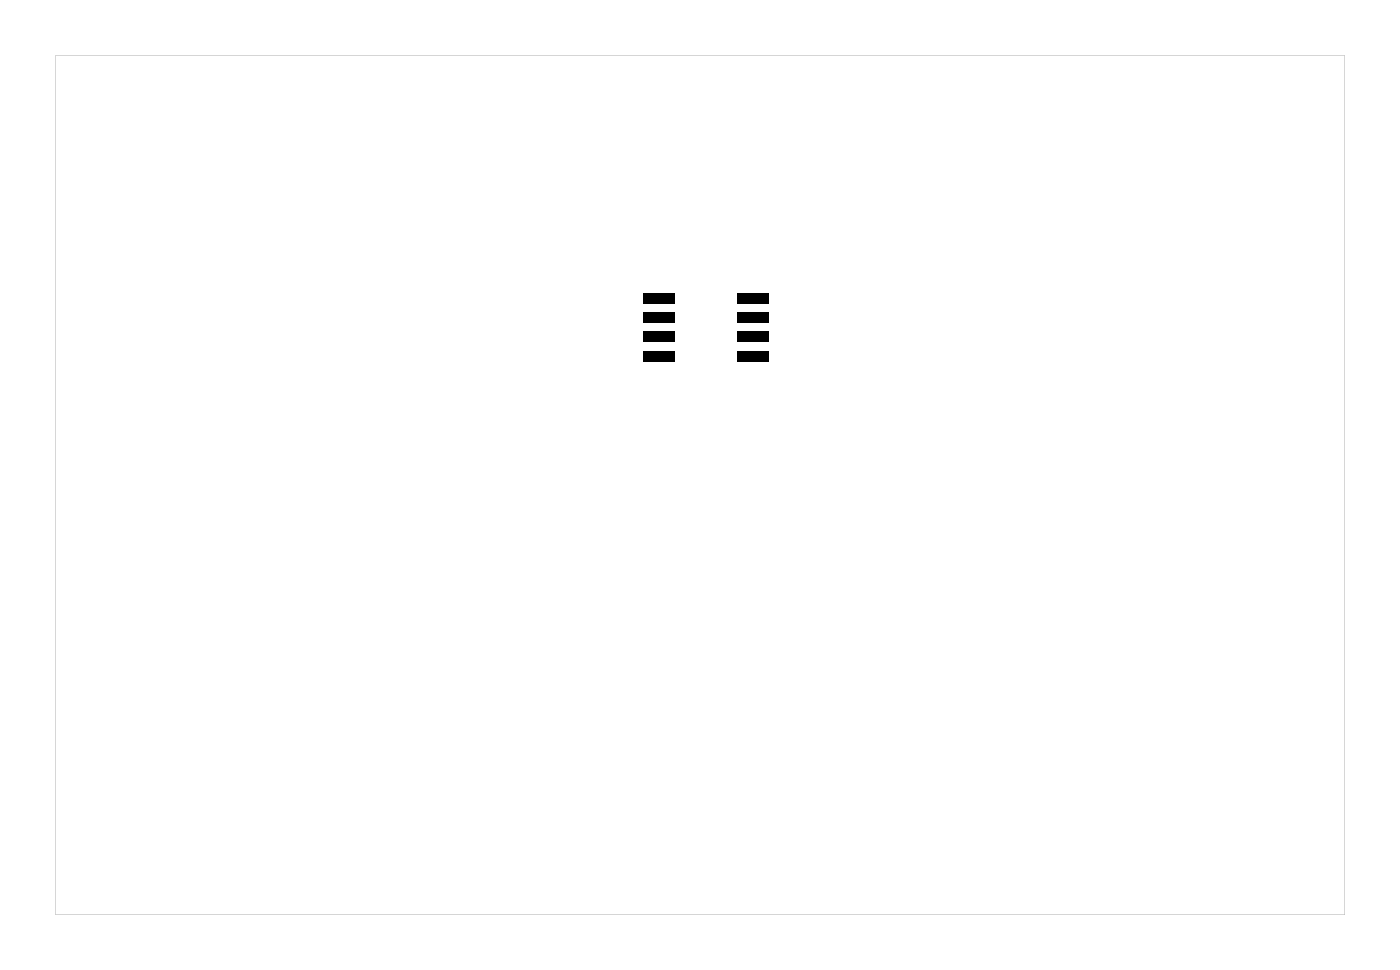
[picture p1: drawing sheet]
<svg xmlns="http://www.w3.org/2000/svg" width="92mm" height="63mm" viewBox="0 0 92 63" stroke-linecap="round" stroke-linejoin="round" font-family="sans-serif">
<g fill="#000">
<path d="M42.2 19.2h2v.7h-2zM48.3 19.2h2.1v.7h-2.1zM42.2 20.5h2v.6h-2zM42.2 21.7h2v.7h-2zM42.2 23h2v.7h-2zM48.3 23h2.1v.7h-2.1zM48.3 21.7h2.1v.7h-2.1zM48.3 20.5h2.1v.6h-2.1z"/>
<path d="M3.6 3.6h84.5v56.3h-84.5zM3.6 3.6v56.3h84.5v-56.3z"/>
</g>
</svg>
